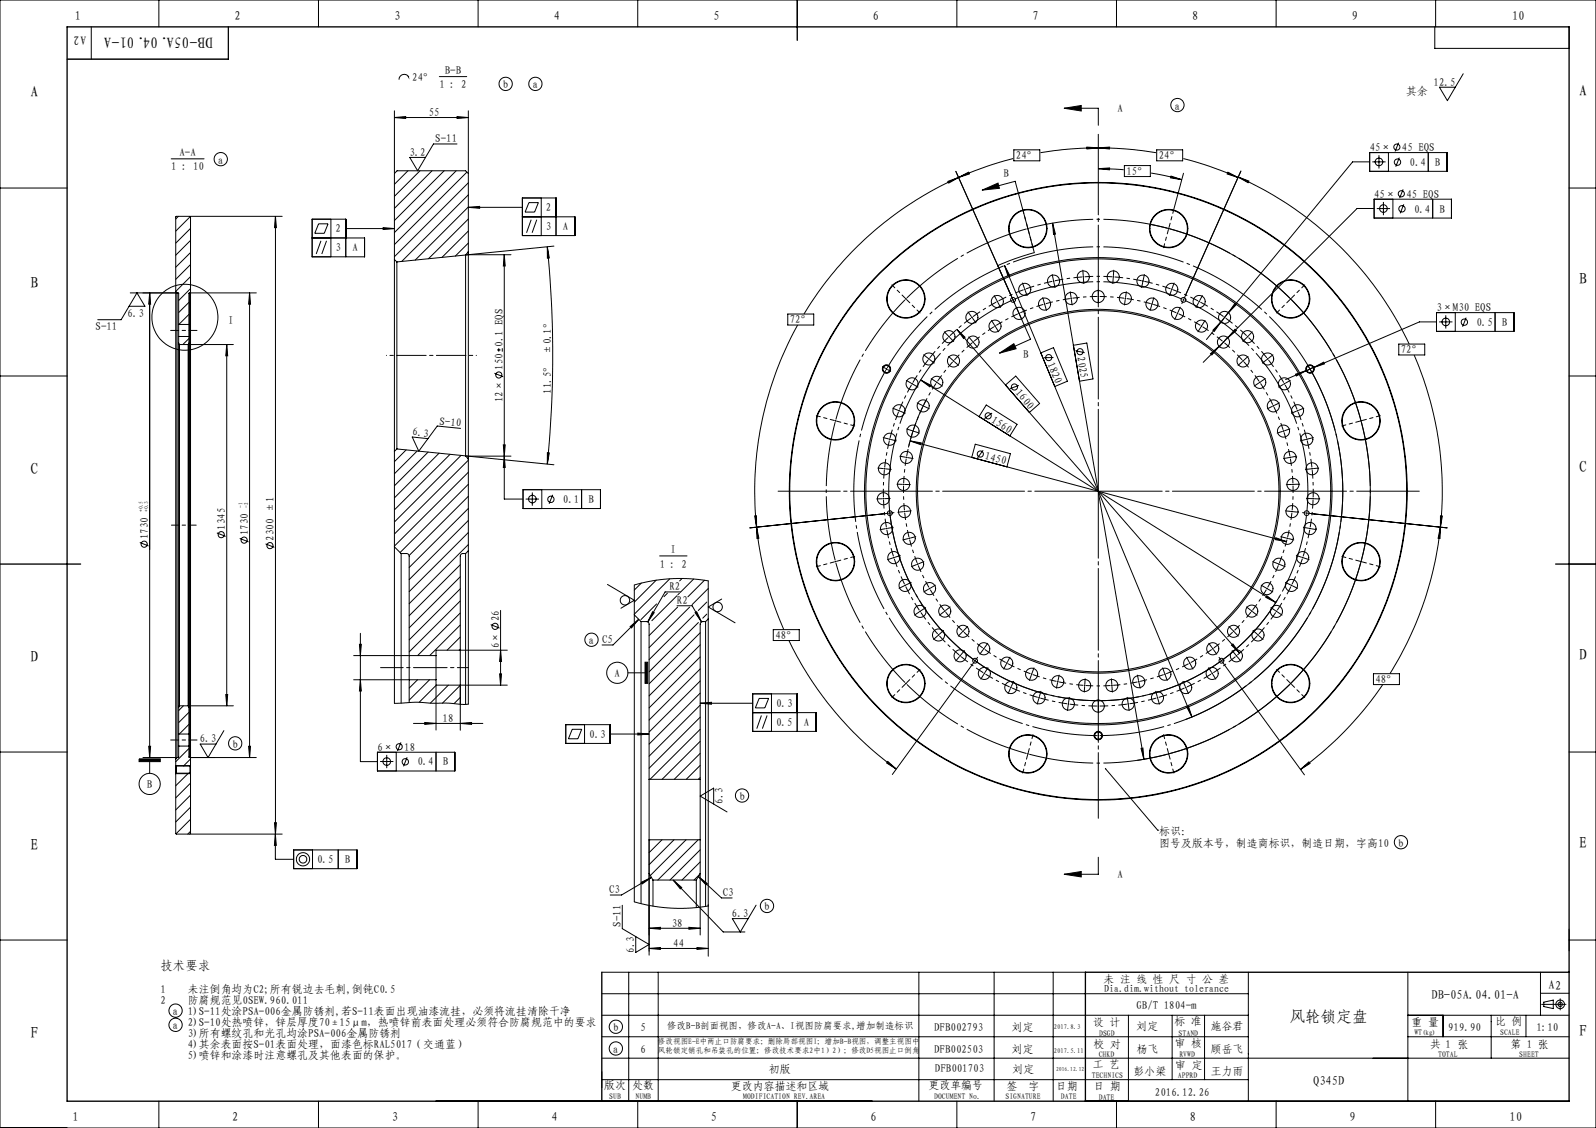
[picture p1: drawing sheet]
<svg xmlns="http://www.w3.org/2000/svg" width="594mm" height="420mm" viewBox="0 0 594 420" stroke-linecap="round" stroke-linejoin="round" font-family="sans-serif">
<defs><g id="words">
<g font-size="5.8">
<text x="79.3" y="13.7" transform="rotate(-180 79.3 13.7)">DB-05A.04.01-A</text>
<text x="587.7" y="35.7">A</text>
<text x="11.4" y="36">A</text>
<text x="11.4" y="107.2">B</text>
<text x="587.7" y="105.7">B</text>
<text x="11.4" y="176.4">C</text>
<text x="587.7" y="175.7">C</text>
<text x="587.7" y="245.7">D</text>
<text x="11.4" y="246.4">D</text>
<text x="11.4" y="316.4">E</text>
<text x="587.7" y="315.7">E</text>
<text x="480" y="380.5">风轮锁定盘</text>
<text x="11.4" y="386.4">F</text>
<text x="587.7" y="385.7">F</text>
</g>
<g font-size="4.7">
<text x="27.9" y="7.4">1</text>
<text x="87.3" y="7.4">2</text>
<text x="146.7" y="7.4">3</text>
<text x="206.1" y="7.4">4</text>
<text x="265.5" y="7.4">5</text>
<text x="324.9" y="7.4">6</text>
<text x="384.3" y="7.4">7</text>
<text x="443.7" y="7.4">8</text>
<text x="503.1" y="7.4">9</text>
<text x="562.7" y="7.4">10</text>
<text x="32.2" y="13.5" transform="rotate(-180 32.2 13.5)">A2</text>
<text x="59.7" y="361">技术要求</text>
<text x="532.7" y="371.9">DB-05A.04.01-A</text>
<text x="576.3" y="368.4">A2</text>
<text x="488.7" y="404">Q345D</text>
<text x="27" y="417.5">1</text>
<text x="86.4" y="417.5">2</text>
<text x="145.8" y="417.5">3</text>
<text x="205.2" y="417.5">4</text>
<text x="264.6" y="417.5">5</text>
<text x="324" y="417.5">6</text>
<text x="383.4" y="417.5">7</text>
<text x="442.8" y="417.5">8</text>
<text x="502.2" y="417.5">9</text>
<text x="561.9" y="417.5">10</text>
</g>
<g font-size="4.1">
<text x="165.6" y="27.4">B-B</text>
<text x="153.5" y="30.1">24°</text>
<text x="163.5" y="32.6">1 : 2</text>
<text x="187.2" y="32.9">b</text>
<text x="198.3" y="32.9">a</text>
<text x="523.3" y="35.3">其余</text>
<text x="533.6" y="31.9">12.5</text>
<text x="415.9" y="41.8">A</text>
<text x="437.2" y="40.8">a</text>
<text x="159.6" y="43.2">55</text>
<text x="162" y="53">S-11</text>
<text x="66.8" y="58">A-A</text>
<text x="152.4" y="58">3.2</text>
<text x="378.1" y="59.3">24°</text>
<text x="431.3" y="59.3">24°</text>
<text x="509.8" y="56.2">45×</text>
<text x="521.8" y="56.2">45 EQS</text>
<text x="63.7" y="63.2">1 : 10</text>
<text x="81.2" y="60.9">a</text>
<text x="373.5" y="66">B</text>
<text x="419.3" y="65.1">15°</text>
<text x="524.6" y="61.7">0.4</text>
<text x="534.1" y="61.7">B</text>
<text x="511.4" y="73.6">45×</text>
<text x="523.4" y="73.6">45 EQS</text>
<text x="203.2" y="78.7">2</text>
<text x="526.3" y="79.1">0.4</text>
<text x="535.7" y="79.1">B</text>
<text x="124.9" y="86.6">2</text>
<text x="203.2" y="85.7">3</text>
<text x="209.4" y="85.7">A</text>
<text x="124.9" y="93.6">3</text>
<text x="131.2" y="93.6">A</text>
<text x="47.4" y="117.9">6.3</text>
<text x="534.7" y="115.8">3×M30 EQS</text>
<text x="35.6" y="122.9">S-11</text>
<text x="84.9" y="120.5">I</text>
<text x="294" y="120.4">72°</text>
<text x="549.5" y="121.3">0.5</text>
<text x="558.9" y="121.3">B</text>
<text x="187.1" y="129.2" transform="rotate(-90 187.1 129.2)">0.1 EQS</text>
<text x="521.4" y="131.6">72°</text>
<text x="187.1" y="137.7" transform="rotate(-90 187.1 137.7)">150</text>
<text x="380.8" y="133.4">B</text>
<text x="389.7" y="135.4" transform="rotate(67 389.7 135.4)">1820</text>
<text x="400.9" y="133" transform="rotate(80 400.9 133)">2025</text>
<text x="187.1" y="149.7" transform="rotate(-90 187.1 149.7)">12×</text>
<text x="205.2" y="146.6" transform="rotate(-90 205.2 146.6)">11.5° ±0.1°</text>
<text x="377.7" y="146.5" transform="rotate(49 377.7 146.5)">1600</text>
<text x="163.4" y="158.1" transform="rotate(6 163.4 158.1)">S-10</text>
<text x="368.6" y="157.1" transform="rotate(32 368.6 157.1)">1560</text>
<text x="153.3" y="162.1" transform="rotate(6 153.3 162.1)">6.3</text>
<text x="366.3" y="170.9" transform="rotate(15 366.3 170.9)">1450</text>
<text x="209.5" y="187.3">0.1</text>
<text x="219" y="187.3">B</text>
<text x="83.8" y="197.2" transform="rotate(-90 83.8 197.2)">1345</text>
<text x="55.1" y="200.7" transform="rotate(-90 55.1 200.7)">1730</text>
<text x="92.3" y="199.2" transform="rotate(-90 92.3 199.2)">1730</text>
<text x="102" y="201.3" transform="rotate(-90 102 201.3)">2300 ±1</text>
<text x="249.6" y="205.8">I</text>
<text x="245.5" y="211.5">1 : 2</text>
<text x="249.2" y="219.8">R2</text>
<text x="252" y="225">R2</text>
<text x="185.7" y="231.3" transform="rotate(-90 185.7 231.3)">26</text>
<text x="219.1" y="239.9">a</text>
<text x="224.1" y="239.6">C5</text>
<text x="288.6" y="237.9">48°</text>
<text x="185.7" y="241.3" transform="rotate(-90 185.7 241.3)">6×</text>
<text x="228.7" y="252">A</text>
<text x="511.9" y="254.3">48°</text>
<text x="288.9" y="263.3">0.3</text>
<text x="164.7" y="268.8">18</text>
<text x="219.3" y="274.8">0.3</text>
<text x="288.9" y="270.3">0.5</text>
<text x="299.2" y="270.3">A</text>
<text x="74.4" y="276.5">6.3</text>
<text x="86.5" y="278.4">b</text>
<text x="140.5" y="279.5">6×</text>
<text x="150.5" y="279.5">18</text>
<text x="155.3" y="285">0.4</text>
<text x="164.8" y="285">B</text>
<text x="54.7" y="293.3">B</text>
<text x="269.1" y="299.3" transform="rotate(-90 269.1 299.3)">6.3</text>
<text x="275.2" y="297.9">b</text>
<text x="431.4" y="311">标识：</text>
<text x="431.4" y="315.5">图号及版本号，制造商标识，制造日期，字高10</text>
<text x="520.4" y="315.2">b</text>
<text x="118" y="321.4">0.5</text>
<text x="128.4" y="321.4">B</text>
<text x="415.9" y="327">A</text>
<text x="226.7" y="332.6">C3</text>
<text x="269" y="333.7">C3</text>
<text x="272.4" y="341.4">6.3</text>
<text x="284.5" y="339">b</text>
<text x="231" y="345.1" transform="rotate(-90 231 345.1)">S-11</text>
<text x="250" y="345">38</text>
<text x="250.6" y="352.6">44</text>
<text x="236" y="354.8" transform="rotate(-90 236 354.8)">6.3</text>
<text x="59.7" y="369.8">1</text>
<text x="69.9" y="369.8">未注倒角均为C2;所有锐边去毛刺,倒钝C0.5</text>
<text x="410.8" y="366.2">未 注 线 性 尺 寸 公 差</text>
<text x="59.7" y="373.9">2</text>
<text x="64.3" y="378">a</text>
<text x="69.9" y="373.9">防腐规范见0SEW.960.011</text>
<text x="69.9" y="378">1)S-11处涂PSA-006金属防锈剂,若S-11表面出现油漆流挂，必须将流挂清除干净</text>
<text x="423" y="375.5">GB/T 1804-m</text>
<text x="64.3" y="383.2">a</text>
<text x="69.9" y="382.1">2)S-10处热喷锌，锌层厚度70</text>
<text x="126.4" y="382.1">15μm，热喷锌前表面处理必须符合防腐规范中的要求</text>
<text x="228.2" y="384">b</text>
<text x="238.4" y="384">5</text>
<text x="347.7" y="384">DFB002793</text>
<text x="376.6" y="384">刘定</text>
<text x="406.8" y="382.1">设 计</text>
<text x="423" y="383.7">刘定</text>
<text x="437.1" y="381.6">标 准</text>
<text x="450.6" y="383.7">施谷君</text>
<text x="525.4" y="381.9">重 量</text>
<text x="539" y="383.8">919.90</text>
<text x="556.5" y="381.7">比 例</text>
<text x="571.8" y="383.8">1:10</text>
<text x="69.9" y="386.1">3)所有螺纹孔和光孔均涂PSA-006金属防锈剂</text>
<text x="437.2" y="389.9">审 核</text>
<text x="69.9" y="390.2">4)其余表面按S-01表面处理，面漆色标RAL5017（交通蓝）</text>
<text x="69.9" y="394.3">5)喷锌和涂漆时注意螺孔及其他表面的保护。</text>
<text x="228.2" y="392.1">a</text>
<text x="238.4" y="392.1">6</text>
<text x="347.7" y="392">DFB002503</text>
<text x="376.6" y="392">刘定</text>
<text x="406.9" y="390.1">校 对</text>
<text x="423" y="392">杨飞</text>
<text x="450.6" y="392">顾岳飞</text>
<text x="532.2" y="390.1">共 1 张</text>
<text x="562.2" y="390.2">第 1 张</text>
<text x="286.2" y="399.7">初版</text>
<text x="348" y="399.2">DFB001703</text>
<text x="376.9" y="399.7">刘定</text>
<text x="406.7" y="397.7">工 艺</text>
<text x="421.9" y="400.3">彭小梁</text>
<text x="437.4" y="398">审 定</text>
<text x="450.6" y="400.3">王力雨</text>
<text x="224.9" y="405.6">版次</text>
<text x="235.3" y="405.6">处数</text>
<text x="272.1" y="405.9">更改内容描述和区域</text>
<text x="345.6" y="405.6">更改单编号</text>
<text x="374.6" y="405.8">签</text>
<text x="382.8" y="405.8">字</text>
<text x="393" y="405.8">日期</text>
<text x="407.1" y="405.7">日 期</text>
<text x="429.8" y="408.2">2016.12.26</text>
</g>
<text font-size="3.7" x="410.9" y="369.5">Dia.dim.without tolerance</text>
<g font-size="3.5">
<text x="122.9" y="382.1">±</text>
<text x="248.3" y="383">修改B-B剖面视图，修改A-A、I视图防腐要求,增加制造标识</text>
</g>
<g font-size="2.9">
<text x="409.1" y="385.7">DSGD</text>
<text x="438.7" y="385.8">STAND</text>
<text x="526.4" y="385.5">WT</text>
<text x="558.3" y="385.5">SCALE</text>
<text x="408.9" y="393.6">CHKD</text>
<text x="438.9" y="393.5">RVWD</text>
<text x="535.2" y="393.6">TOTAL</text>
<text x="565.5" y="393.4">SHEET</text>
<text x="406.4" y="401.4">TECHNICS</text>
<text x="438.4" y="401.5">APPRD</text>
<text x="226.8" y="409.1">SUB</text>
<text x="236.5" y="409.1">NUMB</text>
<text x="276.6" y="409.2">MODIFICATION REV.AREA</text>
<text x="347.7" y="409.2">DOCUMENT No.</text>
<text x="374.2" y="409.3">SIGNATURE</text>
<text x="394.9" y="409.2">DATE</text>
<text x="409" y="409.7">DATE</text>
</g>
<g font-size="2.8">
<text x="244.9" y="388.7">修改视图E-E中两止口防腐要求；删除局部视图I；增加B-B视图，调整主视图中</text>
<text x="244.9" y="392.1">风轮锁定销孔和吊装孔的位置；修改技术要求2中1）2）；修改D5视图止口倒角</text>
</g>
<text font-size="2.6" x="529.3" y="385.5">(kg)</text>
<g font-size="2.5">
<text x="392.2" y="383">2017.8.3</text>
<text x="392.2" y="392">2017.5.11</text>
</g>
<text font-size="2.1" x="393" y="398.9">2016.12.12</text>
<g font-size="2">
<text x="53.1" y="190.5" transform="rotate(-90 53.1 190.5)">+0.5</text>
<text x="55.1" y="190.5" transform="rotate(-90 55.1 190.5)">+0.3</text>
<text x="90.3" y="189" transform="rotate(-90 90.3 189)">-1</text>
<text x="92.3" y="189" transform="rotate(-90 92.3 189)">-2</text>
</g>
</g></defs>
<g fill="none" stroke="#000" stroke-width=".37">
<path d="M0 0h594v420h-594zM34 10v12M59.1 0v10M85 10v12h-60M118.5 0v10M177.9 0v10M237.3 0v10M296.7 0v10M356.1 0v10M415.5 0v10M474.9 0v10M534 10v8h50v-8"/>
<path d="M534.3 0v10M152.2 28.7a1.95 1.95 0 0 0-2.2-.9 1.95 1.95 0 0 0-1.5 1.9M163.5 28.5h10.2M544.6 27.5l-5.9 10-3-5h6M63.7 59.1h12.3M146.8 43.8l4.2-.4v.7zM146.8 41.3v23.1M146.8 43.8h27.5M170.1 53.6h-8.8l-5.9 10-2.9-5h5.9M170.1 43.4l4.2 .4-4.2 .3zM174.3 41.3v23.1M377.1 59l-9.6 2.9-10.8 4.2"/>
<path d="M377.3 55.8h9.7v4.1h-9.7zM396.1 40.3l6.3-1v2zM396.1 40.3h12.7v6.4M404.5 54.8l4.3 .3-4.2 .4zM408.8 55.1l-10 .3-11.6 1.5M408.8 55.1l4.2-.3-.1 .7zM408.8 55.1l9.9 .3 11.5 1.5M430.5 55.8h9.7v4.1h-9.7zM440.4 59l9.6 2.9 10.8 4.2M509.8 56.8h28.8v7h-28.8zM513.2 57.8v4.9M516.7 56.8v7"/>
<path d="M520.5 53.1l-1.3 3.3M520.8 58.7l-1.3 3.4M531.6 56.8v7M0 70h25M151.8 63.6l-5 5M156.3 63.6l-9.5 9.5M160.8 63.6l-14 14M165.3 63.6l-18.5 18.5M169.8 63.6l-23 23M173.8 64.1l-27 27M174.3 77.2l4.2-.3v.7zM174.3 77.2h20.1"/>
<path d="M174.3 68.1l-27.5 27.5M174.3 72.5l-24.8 24.8M174.3 77.1l-19.8 19.8M196.8 75.4h3.6l-1.4 3.6h-3.6zM201.4 73.7v14M352.8 67.5l3.9-1.4-3.6 2.1zM355.7 63.8l27.8 62.5-11.5 5.2M356.7 66.1l3.8-2 .3 .7zM356.7 66.1a128.1 128.1 0 0 0-57.5 50.8M365.5 70.8l5.9-2.6 .6 1.9zM365.5 70.8l12.3-3.3 7.2 26.6-7 2.1-6.7 2.7M408.8 62.8l4.2-.3-.1 .7z"/>
<path d="M408.8 62.8l9.4 .4M418.5 61.6h9.6v4.1h-9.6zM428.4 64.4l11.4 2.5M435.9 65.6l3.9 1.3-4.1-.7zM440.5 64.5l-3.6 13.3M457 64.1l3.8 2-4.1-1.3zM460.8 65.9l4 1.5-.3 .6zM460.8 65.9a128.2 128.2 0 0 1 63.7 62.2M461.9 63.7l-20.7 46.3 20.6-46.2M509.8 60.3h-6.4l-46.2 56.1M510.8 60.3h4.9M511.4 74.2h28.8v7h-28.8z"/>
<path d="M511.4 77.6h-6.3l-48.1 48.2M512.4 77.7h4.9M514.9 75.2v4.9M518.4 74.2v7M522.2 70.5l-1.3 3.3M522.5 76.1l-1.4 3.3M533.2 74.2v7M584 70h10M66.4 80.6l-1 .9M70.8 80.7l-5.4 5.4M70.9 85l-5.5 5.5M70.9 89.5l-5.5 5.5"/>
<path d="M70.9 94l-5.5 5.5M70.9 98.5l-5.5 5.5M70.9 80.6h34.1M102.5 80.6v230M102.5 80.6l.4 4.2h-.7zM116.2 88.6h19.5v7h-19.5v-14h12.5v14M118.6 83.3h3.5l-1.4 3.6h-3.5zM119.5 89.7l-1.8 4.9M121.5 89.7l-1.7 4.9M123.2 81.6v14M128.7 85.1h18.1M142.6 84.8l4.2 .3-4.2 .4z"/>
<path d="M146.8 96.6v71.5M146.8 96.6l.9 .9M147.7 97.5v69.7M174.3 81.5l-14.8 14.8M174.3 86l-9.8 9.8M174.3 90.5l-4.8 4.8M174.3 93.7v77.3l-1-1.3v-74.7zM174.3 94.8v-30.2l-1-1h-25.5l-1 1v32M174.5 94.8h15.7M187.7 94.8l.3 4.2h-.7zM187.7 94.8v91h7M194.4 80.7h19.6v7h-19.6v-14h12.5v14"/>
<path d="M197.7 81.8l-1.7 4.9M199.8 81.8l-1.8 4.9M203.7 91.9l.7 4.1-.7 .1zM203.7 91.9a408.1 408.1 0 0 1 0 80.9M206.2 91.6l-58.5 5.9M373.9 98.9l69.7 168.1M373.9 98.9l1.9 3.7-.6 .3zM382.5 84.9l.1 .5M382.8 85l-.5 .2M391.8 83.1l33.9 199.6M391.8 83.1l1 4.1-.7 .1zM428 83.5a101.3 101.3 0 0 1 82 101.8 101.3 101.3 0 0 1-86.7 97.8"/>
<path d="M48 114h5.9l-2.9-4.9-5.9 9.9h-8.7M48.5 109.1h17.2M55.7 109.1l.4 4.2h-.7zM55.7 109.1v173M65.4 108.6v174M65.4 108.6v-27.8l.2-.2h5.1l.2 .2v28M65.4 108.6l.5 .5M65.9 109.1l.6 .1v11.6M65.9 109.1v173M70.3 112.6l-3.8 3.8M70.3 117.1l-3.7 3.7M70.7 109.1v173"/>
<path d="M70.7 109.1l-.4 .1v11.6M70.9 103l-5.5 5.5M70.9 107.5l-4.4 4.4M70.9 108.8v173.4M70.9 109.1h24.5M70.9 108.8l-.2 .3M92.9 109.1l.3 4.2h-.7zM92.9 109.1v173M293.2 116.9h9.7v4.1h-9.7zM376.9 111.4l.1 .2M377 111.6l-.2 .1M377 111.6l.1 .3"/>
<path d="M377.3 111.6h-.3M418.6 111.1h.5M418.9 110.9l-.1 .5M425.1 104.6l.5 .1M425.4 104.4l-.1 .5M454.3 119.9l-2.4 3.5-.5-.4zM454.3 119.9l-5.3 6.5M457.2 116.4l-2.9 3.5M459.6 113l.5 .4-2.9 3zM534.6 116.4h28.9v7h-28.9zM534.6 119.9h-6.3l-39.3 16.9M535.6 119.9h5"/>
<path d="M538.1 117.4v4.9M541.6 116.4v7M545.7 118.3l-1.4 3.4M556.4 116.4v7M0 140h25M66.5 120.8v4.5M66.5 127.8v135.5M66.5 120.8h3.8M66.5 125.3v2.5M66.5 127.8l.3 .5M66.5 125.3h3.8M66.6 125.3l-.1 .1"/>
<path d="M66.8 128.3v134.5M66.8 128.3h3.2M70 128.3v134.5M70.2 128.3h16.7M70.3 126.1l-2.2 2.2M70.3 127.8v135.5M70.3 120.8v4.5M70.3 125.3v2.5M70.3 127.8l-.3 .5M84.4 128.3l.3 4.2h-.7zM84.4 128.3v134.5M184 139l3.3 1.3"/>
<path d="M185 130.3h1.3M185.6 129.7v1.2M186.9 129.7v1.2M296.9 121a128.1 128.1 0 0 0-15.3 75.3M328.5 137.8a1.5 1.5 0 0 1 1.3-1.9 1.5 1.5 0 0 1 1.6 1.7 1.5 1.5 0 0 1-1.8 1.3M329.7 137.3l.3 .1M330 137.4l-.2 .2M330 137.4l.2 .1M330.1 137.2l-.1 .2M356.1 122.6l105.3 120.6M356.1 122.6l3.1 3-.6 .4zM372 131.5l5.3-3.5 .9 1.8z"/>
<path d="M387.4 131.4l4.7-1.9 5.2 12.4-4.7 2zM392.1 133.1l-3.6 .1M399.5 128.6l5-.9 2.3 13.4-5 .8zM400.3 130.6l3.4 .7M450.5 131.7l3.2-2.7-2.7 3.2zM453.7 129l-5.9 5.9M457 125.8l-3.3 3.2M459.7 122.6l.5 .5-3.2 2.7zM482.2 139.3l4-1.3-3.7 2zM486.1 137.8a1.51 1.51 0 0 1 1.3-1.9 1.51 1.51 0 0 1 1.7 1.6 1.51 1.51 0 0 1-1.9 1.4M486.2 138l-7.7 3.3M486.8 136a91 91 0 0 1-45.5 131.9"/>
<path d="M489 136.8l3.7-2 .2 .7zM489 136.8l-2.8 1.2M520.6 128.1h9.7v4.1h-9.7zM526.3 132.2a127.6 127.6 0 0 1 9.8 64.1M584 140h10M171.4 159.5l-8.7-.9-6.8 9.4-2.5-5.3 5.9 .6M342.7 141.5l3.7 1.9-.4 .6zM342.7 141.5l132.1 82.8M344.6 149.1l-4 9.1-2.5 8.4M364.4 155.1l2.7-4.3 11.4 7.2-2.7 4.3M369.2 153.8l-2.8 2.1M374.2 143.4l3.8-3.4 8.9 10.2-3.8 3.4z"/>
<path d="M379.2 143.5l-3.3 1.2M146.8 168.1v35.5M147.7 167.2l25.6 2.5M147.7 167.2l-.9 .9M151.2 167.5l-4.4 4.4M155.3 167.9l-8.5 8.5M159.3 168.3l-12.5 12.6M163.4 168.8l-16.6 16.6M167.5 169.2l-20.7 20.6M171.6 169.6l-24.8 24.8M173.3 169.7l1 .1v35.3M173.5 169.8l32.7 3.3"/>
<path d="M174.3 171.4l-27.5 27.4M174.3 175.8l-27.5 27.5M174.5 169.8h15.7M187.3 165.6h.7l-.3 4.2zM187.7 169.8l.3 4.2h-.7zM203.7 168.6h.7l-.7 4.2zM338.7 164.2l140.1 37.5M338.7 164.2l4.2 .7-.2 .7zM363 165.4l13.1 3.5-1.3 4.9-13.1-3.5zM365.9 167.7l-2.1 2.8M80.7 198.4l3.3 1.3M174.3 180.3l-25.4 25.4"/>
<path d="M174.3 184.8l-22 22.1M174.3 189.3l-22 22M174.3 193.8l-22 22M174.3 198.3l-22 22M194.7 182.3h28.8v7.1h-28.8zM195.7 185.8h4.9M198.1 183.4v4.9M201.6 182.3v7.1M205.7 184.2l-1.3 3.4M216.5 182.3v7.1M280.9 192.1h.7v4.2zM281.6 196.3l.8 4.1-.7 .1z"/>
<path d="M281.6 196.3a129.5 129.5 0 0 0 10.1 38.1M329.4 191.3l-50.3 5.3M331 189.7a78 78 0 0 0 60.7 69.3 78 78 0 0 0 84.4-36.8M408.5 182.9h.5M408.8 182.7v.4M488.1 191.3l50.5 5.3M536.1 196.3l-.2 4.2-.7-.1zM536.1 196.3a128.4 128.4 0 0 1-18.8 54.5M536.1 192.1h.7l-.7 4.2zM52 202l3.3 1.3M89.2 200.5l3.3 1.3M98.8 202.5l3.3 1.3"/>
<path d="M146.8 203.6v58.3l8.9-.4 4.9 .3h6.6l5.2 .5 1.9-.1v-57.1M146.8 203.6l2.5 2.5M149.3 206.1h2a.96 .96 0 0 1 1 1v37M149.3 206.1v55.7M171.3 210.3l-19 19M171.3 214.8l-19 19M171.3 219.2l-19 19M173.3 206.1h-1a.96 .96 0 0 0-1 1v35M173.3 206.1v56.2M174.3 202.8l-22 22M174.3 205.1l-1 1M226.1 217.6l10 5.9-5 3"/>
<path d="M238.7 217.1l-2.6 2.6M244.2 216l-8.1 8.2M245.5 207h10.2M249.3 215.5l-13.2 13.2M253.9 215.4l-1 .9M258.2 215.6l-5 4.9M262.2 216.1l-6.2 6.1M263.6 219.1l-6 6M474.8 200.2l4 1.5-4.2-.8zM584 210h10M133.8 239.9h.7l-.4 4.2zM134.1 235.8v47.8h6.4"/>
<path d="M171.3 223.7l-19 19M171.3 228.2l-15.9 15.9M171.3 232.7l-11.4 11.4M171.3 237.2l-4.9 4.9M182.6 232.6l3.3 1.3M186.3 227.3v27.8M234.5 233.3l3.2-2.7-2.7 3.2zM236.1 228.9v-11.1l5.1-1.2 4.7-.8 4.7-.4 5.8 .1 7.2 .8v14.2M236.1 228.9v106.9l7 1.6 6.9 .8 7-.1 6.6-.8v-106.8M236.1 228.9l2.5 2.5M237.7 230.6l-9.6 9.6h-4M238.6 231.4h2a.96 .96 0 0 1 1 1v57.8"/>
<path d="M238.6 231.4v105.1M242.9 227.8l.6 .3-2.4 3.5zM244.4 224.9l-5.9 5.8M248.4 220.9l-1.3 1.3M252 225.5h5.6l3.5 6.1M252 221.8l-9.4 9.3M252.2 226l-10.6 10.7M252.9 220.9l-.6 .6M253.2 220.4h-5.7l-6.4 11.2M256.7 226l-15.1 15.1M258.3 228.9l-16.7 16.7M258.7 228.1l.6-.3 1.8 3.8z"/>
<path d="M259.9 231.8l-18.3 18.3M260.6 235.6l-19 19M262.6 231.4v106.1M262.6 231.4h-1a.96 .96 0 0 0-1 1v57.8M263.1 224.2l-3.2 3.1M263.1 228.7l-1.6 1.5M263.6 230.5l-1 .9M268.6 223l-5 3 10 5.9M287.8 234.4h9.7v4.1h-9.7zM293.6 238.5a128 128 0 0 0 40 47.9M471.5 221.8l3.3 2.5-3.7-1.9zM84 258.6h.7l-.3 4.2z"/>
<path d="M131.6 244.1h20.5M131.6 253.1h20.5M134.1 253.1l.4 4.2h-.7zM152.3 244.1v9M152.3 244.1h10M152.3 253.1h10M152.3 253.1v8.5M155.4 253.1l-3.1 3.1M159.9 253.1l-7.6 7.6M162.3 255.3v16.5M162.3 244.1v9M162.3 253.1v2h9"/>
<path d="M162.4 255.1l-6.4 6.4M166.9 255.1l-6.7 6.7M171.3 241.7l-.4 .4M171.3 255.2l-6.6 6.6M171.3 259.7l-2.3 2.3M171.3 242.1v13M171.3 242.1h-9v2M171.3 255.1v16.8M171.5 242.1h17.3M171.5 255.1h17.3M185.9 250.9h.8l-.4 4.2zM186.3 242.1l.4 4.2h-.8z"/>
<path d="M233.7 250.5h6.4M240.1 246.6h1v7.8h-1zM260.6 240.1l-19 19M260.6 244.6l-19 19M260.6 249.1l-19 19M260.6 253.6l-19 19M260.6 258.1l-19 19M287.1 258.4v13.9M361.9 247.4l-29.8 41M455.6 247.4l29.9 41.1M458.3 240.2l.6-.4 2.5 3.4zM511.2 250.8h9.6v4.1h-9.6z"/>
<path d="M514.6 254.9a127.6 127.6 0 0 1-30.6 31.6M55.4 277.9h.7l-.4 4.2zM66.5 277.8v4.1l-.6 .2M66.5 273.3v4.5M66.5 273.3h3.8M66.5 263.3v10M66.5 277.8h3.8M66.7 277.8l-.2 .2M66.8 262.8h3.2M66.8 262.8l-.3 .5M68.3 262.8l-1.8 1.8M70 262.8l.3 .5"/>
<path d="M70.2 262.8h16.7M70.3 278.7l-4.9 4.9M70.3 265.2l-3.8 3.8M70.3 269.7l-3.6 3.6M70.3 277.8v4.1l.4 .2M70.3 273.3v4.5M70.3 263.3v10M83.3 272l-5.9 10.1-2.9-5h5.9M92.5 277.9h.7l-.3 4.2zM149.2 276.4l-1.3 3.3M153.9 269.4h25.8M158.1 269l4.2 .4-4.2 .3z"/>
<path d="M171.3 269.4l4.2-.4v.7zM210.6 269.8h16.5v7h-16.5zM213 271.6h3.5l-1.4 3.5h-3.5zM217.6 269.8v7M227.1 273.3h14.5M237.4 273l4.2 .3-4.2 .4zM260.6 261.8l4.2-.3v.7zM260.6 261.8h19.5M260.6 262.6l-19 19M260.6 267l-19 19M260.6 271.6l-18.7 18.6M260.6 276l-14.2 14.2"/>
<path d="M280.1 265.3h23.6v7h-23.6v-13.9h16.6v13.9M282.5 260.1h3.6l-1.4 3.5h-3.6zM283.4 266.4l-1.7 4.9M285.5 266.4l-1.8 4.9M407.3 274.3a1.51 1.51 0 0 1 1.3-1.9 1.51 1.51 0 0 1 1.6 1.6 1.51 1.51 0 0 1-1.8 1.4M424.7 278.6l.7-.1 .3 4.2zM441.7 263.2l.6-.3 1.3 4.1zM0 280h25M51.8 282.6h7.9v1h-7.9zM53.2 282.1h12.5M55.7 283.6v4.4M65.4 285v3.1"/>
<path d="M65.4 288.1v22.3l.2 .2h5.1l.2-.2v-22.3M65.4 282.6v2.4M65.4 285l.2 .2M65.4 288.1h5.5M65.6 287.9l-.2 .2M65.6 285.2v2.7M65.6 287.9h5.1M65.6 285.2h5.1M65.9 282.1l-.5 .5M70.1 287.9l-4.7 4.7M70.7 285.2v2.7M70.7 282.1l.2 .1"/>
<path d="M70.7 287.9l.2 .2M70.9 285.1h-5.5v3M70.9 282.6l-2.6 2.6M70.9 291.6l-5.5 5.5M70.9 296.1l-5.5 5.5M70.9 285v3.1M70.9 285l-.2 .2M70.9 282.2v2.8M95.4 282.1h-24.5M140.5 280.1h28.8v7h-28.8zM141.5 283.5h4.9M143.9 281.1v4.9"/>
<path d="M147.5 280.1v7M151.5 282l-1.3 3.3M162.3 280.1v7M241.6 290.2v22.5M241.6 290.2h19M260.6 290.2v22.5M260.6 280.5l-9.7 9.7M260.6 285l-5.2 5.2M260.6 289.5l-.7 .7M265.6 299.3v-5.8l-5 2.9 10 5.9M330.4 283.5l3.2 2.9-3.6-2.3zM411.4 286.2l19.5 22.9"/>
<path d="M484 286.5l3.2-2.8 .4 .6zM584 280h10M70.9 300.5l-5.5 5.6M70.9 305.1l-5.4 5.4M70.9 309.5l-1 1.1M70.9 310.6h34.1M102.2 306.3h.7l-.4 4.3zM102.5 310.6l.3 4.2h-.7zM102.5 310.6v9.4h6.8M109.3 316.5h23.6v6.9h-23.6zM116.3 316.5v6.9M125.9 316.5v6.9"/>
<path d="M241.6 312.7v43M241.6 312.7h19M241.9 312.7l-.3 .3M246.4 312.7l-4.8 4.8M250.9 312.7l-9.3 9.3M255.3 312.7l-13.3 13.3M259.9 312.7l-15.1 15M260.6 312.7v12.5M260.6 316.4l-11.3 11.3M408.8 319.2v6.3h-12.7M430.9 309.1h.1M231.6 337.1v8.7l10 5.9-5 2.9v-5.9"/>
<path d="M238.7 328.5l3.8-1.8-3.5 2.4zM242.5 326.7l-11.2 6.6h-4.2M243 327.7v9.7M243 327.7l-1.4-2.5v11.9M243 327.7h16.2M250.5 327.7l3.2 2.8-.5 .5zM250.5 327.7l18.7 19.3h8M259.2 327.7v10.2M259.9 326.4l3.3 2.6-.5 .5zM259.9 326.4l8.6 7.9h4M260.3 325.7l-2 2M260.6 325.2v12.6"/>
<path d="M260.6 325.2l-1.4 2.5M260.6 338v10.1M260.6 320.9l-6.8 6.8M263.6 336.8v19.2M281.4 337l-5.9 10-2.9-5h5.8M396.1 325.5l6.3-1v2zM0 350h25M241.6 353.1l4.2-.3v.7zM241.6 353.1h22M241.6 345.6l4.2-.3v.7zM241.6 345.6h19M256.4 345.3l4.2 .3-4.2 .4z"/>
<path d="M259.4 352.8l4.2 .3-4.2 .4zM584 350h10M584 346v8M224 378h240.6M224 370h240.6M224 362h180M234 362v48M245 362v48M342 362v48M370 362v48M392 362v48M420 378v32"/>
<path d="M436.2 378v24M448.3 378v24M464.6 362v47.9M524 362v48M524 378h60M537.1 378v8M555 378v16M567.9 378v8M573.3 362v16M573.3 369.8h10.7M573.8 374h9M574.6 373.2l3.5-.8v3.1l-3.5-.7z"/>
<path d="M580.7 371.9v4.1M224 394h360M224 386h240.6M224 399v6M524 386h60M59.1 410v10M118.5 410v10M177.9 410v10M224 402h240.6M237.3 410v10M296.7 410v10M356.1 410v10"/>
<path d="M404 410h180M415.5 410v10M474.9 410v10M534.3 410v10"/>
<circle cx="188.2" cy="31.2" r="2.47"/>
<circle cx="199.3" cy="31.2" r="2.47"/>
<circle cx="438.2" cy="39.1" r="2.48"/>
<circle cx="82.2" cy="59.3" r="2.47"/>
<circle cx="519.9" cy="54.8" r="1.13"/>
<circle cx="513.2" cy="60.3" r="1.41"/>
<circle cx="514.9" cy="77.7" r="1.42"/>
<circle cx="520.1" cy="60.4" r="1.18"/>
<circle cx="521.5" cy="72.1" r="1.14"/>
<circle cx="521.8" cy="77.8" r="1.19"/>
<circle cx="382.5" cy="85.1" r="7"/>
<circle cx="382.5" cy="85.1" r="7.1"/>
<circle cx="434.9" cy="85.1" r="7"/>
<circle cx="435" cy="85.1" r="7.1"/>
<circle cx="68.8" cy="118.1" r="12.3"/>
<circle cx="337.2" cy="111.3" r="7"/>
<circle cx="337.2" cy="111.3" r="7.1"/>
<circle cx="361.7" cy="118.2" r="2.26"/>
<circle cx="371.2" cy="112.3" r="2.26"/>
<circle cx="377" cy="111.7" r=".9"/>
<circle cx="379.2" cy="116.7" r="2.26"/>
<circle cx="381.4" cy="107.7" r="2.24"/>
<circle cx="388.8" cy="113.2" r="2.26"/>
<circle cx="392.1" cy="104.6" r="2.26"/>
<circle cx="398.7" cy="111.1" r="2.24"/>
<circle cx="403.2" cy="103.1" r="2.26"/>
<circle cx="408.7" cy="110.4" r="2.24"/>
<circle cx="414.3" cy="103.1" r="2.26"/>
<circle cx="418.8" cy="111.1" r="2.24"/>
<circle cx="425.4" cy="104.6" r="2.26"/>
<circle cx="428.7" cy="113.2" r="2.26"/>
<circle cx="436.1" cy="107.7" r="2.24"/>
<circle cx="438.2" cy="116.7" r="2.26"/>
<circle cx="440.5" cy="111.7" r=".9"/>
<circle cx="446.3" cy="112.3" r="2.26"/>
<circle cx="455.8" cy="118.2" r="2.26"/>
<circle cx="480.4" cy="111.3" r="7"/>
<circle cx="480.4" cy="111.3" r="7.1"/>
<circle cx="538.1" cy="119.9" r="1.4"/>
<circle cx="545" cy="120" r="1.19"/>
<circle cx="185.7" cy="139.6" r="1.15"/>
<circle cx="329.9" cy="137.4" r="1.32"/>
<circle cx="329.9" cy="137.4" r="1.53"/>
<circle cx="345.7" cy="133.6" r="2.26"/>
<circle cx="353.2" cy="125.4" r="2.26"/>
<circle cx="354.9" cy="134.4" r="2.24"/>
<circle cx="362.1" cy="127.4" r="2.26"/>
<circle cx="370.3" cy="121.4" r="2.24"/>
<circle cx="390.3" cy="133.2" r="1.15"/>
<circle cx="402" cy="130.9" r="1.13"/>
<circle cx="447.2" cy="121.4" r="2.24"/>
<circle cx="455.3" cy="127.4" r="2.26"/>
<circle cx="462.6" cy="134.4" r="2.24"/>
<circle cx="464.3" cy="125.4" r="2.26"/>
<circle cx="471.8" cy="133.6" r="2.26"/>
<circle cx="487.6" cy="137.4" r="1.33"/>
<circle cx="487.6" cy="137.4" r="1.53"/>
<circle cx="311" cy="156.7" r="7.1"/>
<circle cx="311" cy="156.7" r="7"/>
<circle cx="334.6" cy="152.9" r="2.26"/>
<circle cx="339.5" cy="142.9" r="2.24"/>
<circle cx="343.6" cy="151.1" r="2.24"/>
<circle cx="348.7" cy="142.4" r="2.26"/>
<circle cx="367.8" cy="154.8" r="1.15"/>
<circle cx="377.5" cy="144.1" r="1.14"/>
<circle cx="468.8" cy="142.4" r="2.26"/>
<circle cx="473.9" cy="151.1" r="2.24"/>
<circle cx="478" cy="142.9" r="2.24"/>
<circle cx="482.9" cy="152.9" r="2.26"/>
<circle cx="506.5" cy="156.7" r="7.1"/>
<circle cx="506.5" cy="156.7" r="7"/>
<circle cx="329.2" cy="174.6" r="2.24"/>
<circle cx="331.1" cy="163.6" r="2.26"/>
<circle cx="337.3" cy="170.3" r="2.24"/>
<circle cx="339.8" cy="160.5" r="2.24"/>
<circle cx="364.9" cy="169.1" r="1.14"/>
<circle cx="477.7" cy="160.5" r="2.24"/>
<circle cx="480.1" cy="170.3" r="2.24"/>
<circle cx="486.4" cy="163.6" r="2.26"/>
<circle cx="488.3" cy="174.6" r="2.24"/>
<circle cx="82.3" cy="199.1" r="1.14"/>
<circle cx="198.1" cy="185.8" r="1.4"/>
<circle cx="205" cy="185.9" r="1.2"/>
<circle cx="328.8" cy="185.7" r="2.24"/>
<circle cx="330" cy="196.8" r="2.26"/>
<circle cx="331.2" cy="191.1" r=".9"/>
<circle cx="336.3" cy="180.4" r="2.24"/>
<circle cx="336.6" cy="190.5" r="2.25"/>
<circle cx="408.7" cy="182.9" r="67.8"/>
<circle cx="408.7" cy="182.9" r="114.8"/>
<circle cx="408.7" cy="182.9" r="67.3"/>
<circle cx="408.7" cy="182.9" r="115"/>
<circle cx="408.8" cy="182.9" r="87"/>
<circle cx="408.8" cy="182.9" r="86.5"/>
<circle cx="480.8" cy="190.5" r="2.26"/>
<circle cx="481.2" cy="180.4" r="2.24"/>
<circle cx="486.3" cy="191.1" r=".9"/>
<circle cx="487.5" cy="196.8" r="2.26"/>
<circle cx="488.7" cy="185.7" r="2.24"/>
<circle cx="53.7" cy="202.6" r="1.14"/>
<circle cx="90.9" cy="201.1" r="1.15"/>
<circle cx="100.5" cy="203.2" r="1.14"/>
<circle cx="310.9" cy="209.1" r="7"/>
<circle cx="311" cy="209.1" r="7.1"/>
<circle cx="332.7" cy="207.6" r="2.26"/>
<circle cx="336.8" cy="218" r="2.24"/>
<circle cx="338.4" cy="200.4" r="2.24"/>
<circle cx="341.5" cy="210.1" r="2.24"/>
<circle cx="346" cy="219.2" r="2.26"/>
<circle cx="471.5" cy="219.2" r="2.26"/>
<circle cx="476" cy="210.1" r="2.24"/>
<circle cx="479.1" cy="200.4" r="2.24"/>
<circle cx="480.7" cy="218" r="2.24"/>
<circle cx="484.8" cy="207.6" r="2.26"/>
<circle cx="506.5" cy="209.1" r="7"/>
<circle cx="506.5" cy="209.1" r="7.1"/>
<circle cx="184.3" cy="233.2" r="1.15"/>
<circle cx="220.2" cy="238.2" r="2.46"/>
<circle cx="232.6" cy="223.5" r="1.75"/>
<circle cx="267.1" cy="226" r="1.76"/>
<circle cx="342.4" cy="227.6" r="2.24"/>
<circle cx="349.3" cy="236.4" r="2.26"/>
<circle cx="351.6" cy="227.5" r="2.24"/>
<circle cx="358.4" cy="235.1" r="2.26"/>
<circle cx="459.1" cy="235.1" r="2.26"/>
<circle cx="465.9" cy="227.5" r="2.24"/>
<circle cx="468.2" cy="236.4" r="2.26"/>
<circle cx="475.1" cy="227.6" r="2.24"/>
<circle cx="229.7" cy="250.5" r="3.9"/>
<circle cx="337.2" cy="254.5" r="7"/>
<circle cx="337.2" cy="254.5" r="7.1"/>
<circle cx="357.3" cy="244.2" r="2.24"/>
<circle cx="362.9" cy="246" r=".89"/>
<circle cx="366.1" cy="241.6" r="2.26"/>
<circle cx="366.4" cy="250.8" r="2.24"/>
<circle cx="374.7" cy="246.9" r="2.24"/>
<circle cx="376.2" cy="256" r="2.26"/>
<circle cx="383.9" cy="251" r="2.24"/>
<circle cx="386.7" cy="259.8" r="2.24"/>
<circle cx="393.7" cy="253.8" r="2.24"/>
<circle cx="403.7" cy="255.2" r="2.24"/>
<circle cx="413.8" cy="255.2" r="2.24"/>
<circle cx="423.8" cy="253.8" r="2.24"/>
<circle cx="430.8" cy="259.8" r="2.24"/>
<circle cx="433.5" cy="251" r="2.24"/>
<circle cx="441.3" cy="256" r="2.26"/>
<circle cx="442.8" cy="246.9" r="2.26"/>
<circle cx="451.1" cy="250.8" r="2.24"/>
<circle cx="451.3" cy="241.6" r="2.26"/>
<circle cx="454.6" cy="246" r=".9"/>
<circle cx="460.2" cy="244.2" r="2.24"/>
<circle cx="480.4" cy="254.5" r="7"/>
<circle cx="480.4" cy="254.5" r="7.1"/>
<circle cx="87.5" cy="276.8" r="2.47"/>
<circle cx="148.6" cy="278" r="1.14"/>
<circle cx="397.6" cy="262.1" r="2.26"/>
<circle cx="408.7" cy="262.9" r="2.26"/>
<circle cx="408.7" cy="273.9" r="1.33"/>
<circle cx="408.8" cy="273.9" r="1.52"/>
<circle cx="419.9" cy="262.1" r="2.26"/>
<circle cx="55.7" cy="291.9" r="3.9"/>
<circle cx="143.9" cy="283.6" r="1.41"/>
<circle cx="150.8" cy="283.7" r="1.18"/>
<circle cx="276.2" cy="296.2" r="2.47"/>
<circle cx="382.5" cy="280.7" r="7"/>
<circle cx="382.5" cy="280.7" r="7.1"/>
<circle cx="434.9" cy="280.7" r="7"/>
<circle cx="435" cy="280.7" r="7.1"/>
<circle cx="112.8" cy="319.9" r="1.42"/>
<circle cx="112.8" cy="319.9" r="2.47"/>
<circle cx="521.4" cy="313.6" r="2.47"/>
<circle cx="285.4" cy="337.3" r="2.47"/>
<circle cx="65.3" cy="376.3" r="2.48"/>
<circle cx="580.7" cy="373.9" r=".8"/>
<circle cx="580.7" cy="374" r="1.59"/>
<circle cx="65.3" cy="381.6" r="2.48"/>
<circle cx="229.2" cy="390.4" r="2.48"/>
<circle cx="229.2" cy="382.3" r="2.47"/>
</g>
<g fill="#000">
<path d="M151.6 28.3h.6l.2 1.4zM411.3 286l.4 .1-.1 .3h-.3z"/>
<path d="M146.8 43.8l4.2-.4v.7zM170.1 43.4l4.2 .4-4.2 .3z"/>
<path d="M396.1 40.3l6.3-1v2zM396.1 325.5l6.3-1v2zM372 131.5l5.3-3.5 .9 1.8zM365.5 70.8l5.9-2.6 .6 1.9z"/>
<path d="M404.5 54.8l4.3 .3-4.2 .4zM356.7 66.1l3.8-2 .3 .7zM457 64.1l3.8 2-4.1-1.3zM408.8 55.1l4.2-.3-.1 .7zM435.9 65.6l3.9 1.3-4.1-.7zM408.8 62.8l4.2-.3-.1 .7zM241.6 353.1l4.2-.3v.7zM259.4 352.8l4.2 .3-4.2 .4z"/>
<path d="M102.5 80.6l.4 4.2h-.7zM102.2 306.3h.7l-.4 4.3z"/>
<path d="M187.7 94.8l.3 4.2h-.7zM187.3 165.6h.7l-.3 4.2z"/>
<path d="M55.7 109.1l.4 4.2h-.7zM55.4 277.9h.7l-.4 4.2z"/>
<path d="M92.9 109.1l.3 4.2h-.7zM92.5 277.9h.7l-.3 4.2z"/>
<path d="M454.3 119.9l-2.9 3.1 .5 .4zM459.6 113l-2.4 3.4 2.9-3zM450.5 131.7l.5 .5 2.7-3.2zM459.7 122.6l-2.7 3.2 3.2-2.7zM352.8 67.5l3.9-1.4-3.6 2.1zM280.9 192.1h.7v4.2zM536.1 192.1h.7l-.7 4.2zM460.8 65.9l4 1.5-.3 .6zM281.6 196.3l.8 4.1-.7 .1zM330.4 283.5l3.2 2.9-3.6-2.3zM484 286.5l3.2-2.8 .4 .6zM536.1 196.3l-.2 4.2-.7-.1zM482.2 139.3l.3 .7 3.7-2zM489 136.8l3.9-1.3-.2-.7zM242.9 227.8l-1.8 3.8 2.4-3.5zM258.7 228.1l2.4 3.5-1.8-3.8zM241.6 345.6l4.2-.3v.7zM256.4 345.3l4.2 .3-4.2 .4zM234.5 233.3l3.2-2.7-2.7 3.2zM133.8 239.9h.7l-.4 4.2zM134.1 253.1l.4 4.2h-.7z"/>
<path d="M84.4 128.3l.3 4.2h-.7zM84 258.6h.7l-.3 4.2z"/>
<path d="M203.7 168.6h.7l-.7 4.2zM203.7 91.9l.7 4.1-.7 .1z"/>
<path d="M474.8 200.2l-.2 .7 4.2 .8zM338.7 164.2l4 1.4 .2-.7z"/>
<path d="M471.5 221.8l-.4 .6 3.7 1.9zM342.7 141.5l3.3 2.5 .4-.6z"/>
<path d="M186.3 242.1l.4 4.2h-.8zM185.9 250.9h.8l-.4 4.2z"/>
<path d="M458.3 240.2l3.1 3-2.5-3.4zM356.1 122.6l2.5 3.4 .6-.4z"/>
<path d="M158.1 269l4.2 .4-4.2 .3zM171.3 269.4l4.2-.4v.7z"/>
<path d="M237.4 273l4.2 .3-4.2 .4zM260.6 261.8l4.2-.3v.7zM240.1 246.6h1v7.8h-1zM142.6 84.8l4.2 .3-4.2 .4zM174.3 77.2l4.2-.3v.7zM187.7 169.8l.3 4.2h-.7z"/>
<path d="M441.7 263.2l1.9 3.8-1.3-4.1zM373.9 98.9l1.3 4 .6-.3z"/>
<path d="M424.7 278.6l1 4.1-.3-4.2zM391.8 83.1l.3 4.2 .7-.1z"/>
<path d="M102.5 310.6l.3 4.2h-.7zM51.8 282.6v1h7.9v-1z"/>
<path d="M238.7 328.5l3.8-1.8-3.5 2.4zM259.9 326.4l3.3 2.6-.5 .5zM250.5 327.7l3.2 2.8-.5 .5z"/>
</g>
<g fill="none" stroke="#000" stroke-width=".37" stroke-dasharray="30.5 1.3 1.3 1.3" stroke-linecap="butt">
<path d="M435 85.1l-.3-.1M435 85.1l.2 .1M337.2 111.3l-.2 .2M337.2 111.3l.1-.2M361.7 118.2l-.2 .1M361.7 118.2l.2-.2M371.2 112.3l-.2 .1M371.2 112.3l.2-.2M379.3 116.7l-.3 .1M379.3 116.7l.2-.1M381.4 107.7l-.2 .1M381.4 107.7l.2-.1"/>
<path d="M388.8 113.2l-.3 .1M388.8 113.2l.2-.1M392.1 104.6l-.2 .1M392.1 104.6h.3M398.7 111.1h-.3M398.7 111.1h.2M403.2 103.1h-.3M403.2 103.1h.2M408.8 110.4h-.3M408.8 110.4h.2M414.3 103.1h-.2M414.3 103.1h.3"/>
<path d="M428.7 113.2l-.2-.1M428.7 113.2l.3 .1M436.1 107.7l-.2-.1M436.1 107.7l.3 .1M438.3 116.7l-.3-.1M438.3 116.7l.2 .1M440.5 111.6l-.2-.1M440.5 111.6l.2 .1M446.3 112.3l-.2-.2M446.3 112.3l.2 .1M455.8 118.2l-.2-.2M455.8 118.2l.2 .1"/>
<path d="M480.4 111.3l-.2-.2M480.4 111.3l.1 .2M345.7 133.6l-.1 .2M345.7 133.6l.2-.2M353.2 125.3l-.2 .2M353.2 125.3l.2-.1M354.9 134.4l-.2 .2M354.9 134.4l.2-.2M362.2 127.4l-.2 .1M362.2 127.4l.2-.2M370.3 121.4l-.2 .1M370.3 121.4l.3-.1"/>
<path d="M447.2 121.4l-.2-.1M447.2 121.4l.2 .1M455.4 127.4l-.2-.2M455.4 127.4l.2 .1M462.6 134.4l-.1-.2M462.6 134.4l.2 .2M464.3 125.3l-.1-.1M464.3 125.3l.2 .2M471.8 133.6l-.1-.2M471.8 133.6l.2 .2M487.6 137.4l-.2-.2M487.6 137.4l.1 .2"/>
<path d="M311 156.7l-.1 .2M311 156.7v-.3M334.6 152.9l-.1 .3M334.6 152.9l.1-.2M339.5 142.9l-.1 .2M339.5 142.9l.1-.2M343.6 151.1l-.1 .2M343.6 151.1l.1-.2M348.7 142.4l-.2 .2M348.7 142.4l.1-.3M468.9 142.4l-.2-.3M468.9 142.4l.1 .2"/>
<path d="M473.9 151.1l-.1-.2M473.9 151.1l.1 .2M478 142.9l-.1-.2M478 142.9l.2 .2M482.9 152.9l-.1-.2M482.9 152.9l.1 .3M506.6 156.7l-.1-.3M506.6 156.7v.2M329.2 174.5v.3M329.2 174.5v-.2M331.1 163.5v.3M331.1 163.5l.1-.2"/>
<path d="M337.4 170.3l-.1 .2M337.4 170.3v-.2M339.8 160.5l-.1 .2M339.8 160.5l.1-.2M477.7 160.5l-.1-.2M477.7 160.5l.1 .2M480.2 170.3l-.1-.2M480.2 170.3v.2M486.4 163.5l-.1-.2M486.4 163.5v.3M488.3 174.5v-.2M488.3 174.5l.1 .3"/>
<path d="M328.8 185.7v.2M328.8 185.7v-.3M330 196.8v.2M330 196.8l-.1-.3M331.2 191v.3M331.2 191v-.2M336.3 180.4v.2M336.3 180.4v-.3M336.7 190.5v.2M336.7 190.5l-.1-.3M480.9 190.5v-.3M480.9 190.5l-.1 .2"/>
<path d="M481.2 180.4v-.3M481.2 180.4v.2M486.3 191l.1-.2M486.3 191v.3M487.5 196.8l.1-.3M487.5 196.8v.2M488.7 185.7v-.3M488.7 185.7v.2M311 209.1v.2M311 209.1l-.1-.2M332.7 207.6l.1 .3M332.7 207.6l-.1-.2"/>
<path d="M336.9 218l.1 .2M336.9 218l-.1-.3M338.4 200.4l.1 .3M338.4 200.4v-.2M341.5 210.1l.1 .2M341.5 210.1v-.3M346 219.1l.1 .3M346 219.1l-.1-.2M471.6 219.1l.1-.2M471.6 219.1l-.2 .3M476 210.1l.1-.3M476 210.1l-.1 .2"/>
<path d="M479.1 200.4l.1-.2M479.1 200.4v.3M480.7 218l.1-.3M480.7 218l-.1 .2M484.8 207.6l.1-.2M484.8 207.6v.3M506.6 209.1v-.2M506.6 209.1l-.1 .2M342.4 227.6l.2 .2M342.4 227.6l-.1-.2M349.3 236.4l.2 .2M349.3 236.4l-.2-.2"/>
<path d="M351.6 227.5l.2 .2M351.6 227.5l-.1-.2M358.4 235l.2 .2M358.4 235l-.2-.1M459.1 235l.2-.1M459.1 235l-.2 .2M465.9 227.5l.1-.2M465.9 227.5l-.2 .2M468.2 236.4l.2-.2M468.2 236.4l-.2 .2M475.1 227.6l.1-.2M475.1 227.6l-.2 .2"/>
<path d="M337.2 254.5l.1 .2M337.2 254.5l-.2-.2M357.3 244.2l.2 .1M357.3 244.2l-.1-.2M362.9 246l.2 .1M362.9 246l-.2-.2M366.2 241.5l.2 .2M366.2 241.5l-.3-.1M366.4 250.7l.2 .2M366.4 250.7l-.2-.1M374.7 246.9l.2 .1M374.7 246.9l-.2-.1"/>
<path d="M376.2 256l.3 .1M376.2 256l-.2-.1M384 251l.2 .1M384 251l-.3-.1M386.7 259.8l.3 .1M386.7 259.8l-.2-.1M393.7 253.8l.2 .1M393.7 253.8h-.3M403.7 255.2h.3M403.7 255.2h-.2M413.8 255.2h.3M413.8 255.2h-.2"/>
<path d="M423.8 253.8h.3M423.8 253.8l-.2 .1M430.8 259.8l.3-.1M430.8 259.8l-.2 .1M433.6 251l.2-.1M433.6 251l-.3 .1M441.3 256l.2-.1M441.3 256l-.2 .1M442.8 246.9l.2-.1M442.8 246.9l-.2 .1M451.2 250.7l.2-.1M451.2 250.7l-.3 .2"/>
<path d="M451.4 241.5l.2-.1M451.4 241.5l-.2 .2M454.6 246l.2-.2M454.6 246l-.2 .1M460.2 244.2l.2-.2M460.2 244.2l-.2 .1M480.4 254.5l.1-.2M480.4 254.5l-.2 .2M397.6 262.1h.3M397.6 262.1h-.2M408.8 273.9h.2M408.8 273.9h-.3"/>
<path d="M408.8 262.9h.2M408.8 262.9h-.3M419.9 262.1h.2M419.9 262.1h-.2M382.6 280.7l.2 .1M382.6 280.7l-.3-.1M435 280.7l.2-.1M435 280.7l-.3 .1"/>
</g>
<path d="M376.6 111.8a78 78 0 0 0-45.5 78.7M486.4 190.5a78 78 0 0 0-45.5-78.7M363.3 246.3a78 78 0 0 0 90.9 0" fill="none" stroke="#000" stroke-width=".37" stroke-dasharray="30.5 1.3 1.3 1.3" stroke-dashoffset="1" stroke-linecap="butt"/>
<path d="M440 111.4a78 78 0 0 0-62.5 0M331.2 191.5a78 78 0 0 0 31.3 54.2M455 245.7a78 78 0 0 0 31.3-54.2" fill="none" stroke="#000" stroke-width=".37" stroke-dasharray="30.5 1.3 1.3 1.3" stroke-dashoffset=".2" stroke-linecap="butt"/>
<path d="M329.7 137.8a91 91 0 0 0 78.6 136.1M487.3 137a91 91 0 0 0-157.1 0M409.3 273.9a91 91 0 0 0 78.5-136.1" fill="none" stroke="#000" stroke-width=".37" stroke-dasharray="30.5 1.3 1.3 1.3" stroke-dashoffset="6.2" stroke-linecap="butt"/>
<path d="M382.1 85.2a101.2 101.2 0 0 0-44.6 25.7M434.5 85a101.3 101.3 0 0 0-51.5 0M336.8 111.7a101.3 101.3 0 0 0-25.7 44.5M480 110.9a101.3 101.3 0 0 0-44.5-25.7M310.8 157.2a101.3 101.3 0 0 0 0 51.4M506.4 156.2a101.2 101.2 0 0 0-25.7-44.5M311.1 209.6a101.2 101.2 0 0 0 25.7 44.5M506.7 208.6a101.3 101.3 0 0 0 0-51.4M337.5 254.8a101.3 101.3 0 0 0 44.6 25.8M480.7 254.1a101.3 101.3 0 0 0 25.7-44.5M383 280.8a101.3 101.3 0 0 0 51.5 0M435.5 280.6a101.2 101.2 0 0 0 44.5-25.8" fill="none" stroke="#000" stroke-width=".37" stroke-dasharray="30.5 1.3 1.3 1.3" stroke-dashoffset="6.4" stroke-linecap="butt"/>
<g fill="none" stroke="#000" stroke-width=".37" stroke-dasharray="30.5 1.3 1.3 1.3" stroke-dashoffset="27.3" stroke-linecap="butt">
<path d="M361.3 118.5l-7.7 6.5M370.8 112.5l-8.7 5.4M380.9 107.9l-9.3 4.1M391.6 104.7l-9.7 2.8M402.7 103.1l-10.1 1.4M413.8 103.1h-10.1M424.9 104.5l-10.1-1.4M435.7 107.5l-9.8-2.8M445.9 112l-9.3-4.1M455.4 117.9l-8.6-5.4M345.4 134l-5.7 8.5M352.8 125.7l-6.8 7.5"/>
<path d="M464 125l-7.8-6.5M471.5 133.2l-6.8-7.5M334.4 153.4l-3.1 9.7M339.2 143.3l-4.4 9.2M477.8 142.5l-5.7-8.5M482.8 152.5l-4.5-9.2M329.2 175l-.4 10.2M331 164l-1.7 10M486.3 163.1l-3.2-9.7M488.3 174l-1.8-10M328.8 186.2l1.1 10.1M330.1 197.3l2.4 9.8"/>
<path d="M487.6 196.3l1.1-10.1M488.7 185.2l-.3-10.2M332.8 208.1l3.8 9.4M337.1 218.4l5.1 8.8M480.9 217.5l3.8-9.4M485 207.1l2.5-9.8M342.7 228l6.3 8.1M349.6 236.8l7.4 7.1M468.5 236.1l6.3-8.1M475.4 227.2l5-8.8M357.7 244.5l8.2 6M366.8 251l9 4.8"/>
<path d="M376.7 256.2l9.5 3.5M387.2 259.9l9.9 2.1M431.3 259.7l9.5-3.5M441.8 255.8l8.9-4.8M451.6 250.5l8.2-6M460.6 243.9l7.3-7.1M398.1 262.2l10.2 .7M409.3 262.9l10.1-.7M420.4 262l9.9-2.1"/>
</g>
<g fill="none" stroke="#000" stroke-width=".37" stroke-dasharray="30.5 1.3 1.3 1.3" stroke-dashoffset="27.8" stroke-linecap="butt">
<path d="M378.8 116.9l-8 4.2M388.3 113.3l-8.6 3.2M398.2 111.2l-8.9 1.9M408.3 110.4l-9.1 .6M418.4 111l-9.1-.6M428.3 113.1l-9-1.9M437.8 116.5l-8.6-3.2M354.6 134.8l-5.7 7.1M361.8 127.7l-6.6 6.3M369.9 121.7l-7.4 5.3M446.8 121.1l-8.1-4.2M455 127l-7.4-5.3"/>
<path d="M462.3 134l-6.6-6.3M343.4 151.6l-3.4 8.4M348.4 142.8l-4.6 7.9M468.6 141.9l-5.6-7.1M473.7 150.7l-4.6-7.9M337.3 170.8l-1 9.1M339.7 161l-2.2 8.8M477.6 160l-3.5-8.4M480.1 169.8l-2.2-8.8M481.2 179.9l-1-9.1M336.3 180.9l.3 9.1M336.7 191l1.6 8.9"/>
<path d="M479.2 199.9l1.6-8.9M480.9 190l.3-9.1M338.5 200.9l2.9 8.7M341.7 210.5l4 8.2M346.2 219.6l5.1 7.5M471.8 218.7l4-8.2M476.2 209.6l2.8-8.7M351.9 227.9l6.1 6.8M358.8 235.4l6.9 5.9M459.5 234.7l6.1-6.8M466.2 227.1l5.1-7.5M366.6 241.8l7.7 4.9"/>
<path d="M375.2 247.1l8.3 3.7M384.4 251.2l8.8 2.5M394.2 253.9l9 1.3M404.2 255.2h9.1M414.3 255.2l9-1.3M424.3 253.7l8.8-2.5M434 250.8l8.4-3.7M443.2 246.7l7.8-4.9M451.8 241.3l7-5.9"/>
</g>
<path d="M408.8 182.4v-132.4" fill="none" stroke="#000" stroke-width=".37" stroke-dasharray="30.5 1.3 1.3 1.3" stroke-dashoffset=".5"/>
<path d="M408.3 182.9h-118.7" fill="none" stroke="#000" stroke-width=".37" stroke-dasharray="30.5 1.3 1.3 1.3" stroke-dashoffset="7.3"/>
<path d="M408.8 183.4v121.3" fill="none" stroke="#000" stroke-width=".37" stroke-dasharray="30.5 1.3 1.3 1.3" stroke-dashoffset="6"/>
<path d="M409.3 182.9h118.9" fill="none" stroke="#000" stroke-width=".37" stroke-dasharray="30.5 1.3 1.3 1.3" stroke-dashoffset="7.2"/>
<g fill="none" stroke="#000" stroke-width=".37" stroke-dasharray="30.5 1.3 1.3 1.3">
<path d="M435 85.1v-.2M435 85.1l-.1 .2M337.2 111.3l-.2-.2M337.2 111.3l.1 .2M361.4 117.8l-1.1-1.7M361.7 118.2l-.1-.2M361.7 118.2l.2 .2M362 118.6l1.2 1.6M371 111.8l-1-1.8M371.2 112.3l-.1-.3M371.2 112.3l.1 .2M371.4 112.7l1 1.8"/>
<path d="M376.8 111.2l-.4-1M377.2 112.1l.5 1M379.1 116.2l-.8-1.8M379.3 116.7l-.1-.3M379.3 116.7l.1 .2M379.5 117.1l.8 1.8M381.2 107.2l-.7-1.8M381.4 107.7l-.1-.2M381.4 107.7l.1 .3M381.6 108.2l.7 1.9M388.6 112.7l-.5-1.9M388.8 113.2l-.1-.2"/>
<path d="M388.8 113.2v.2M388.9 113.7l.6 1.9M392 104.2l-.4-2M392.1 104.6v-.2M392.1 104.6l.1 .3M392.2 105.1l.5 2M398.6 110.6l-.3-2M398.7 111.1l-.1-.2M398.7 111.1v.2M398.7 111.6l.3 2M403.1 102.6l-.1-2M403.2 103.1v-.3"/>
<path d="M403.2 103.1v.2M403.2 103.6l.2 2M408.8 110.4v-.3M408.8 110.4v.2M408.8 109.9v-2M408.8 110.9v2M414.3 103.6l-.1 2M414.3 103.1l.1-.3M414.3 103.1v.2M414.4 102.6l.1-2M418.8 111.6l-.3 2M418.9 110.6l.3-2"/>
<path d="M425.3 105.1l-.4 2M425.5 104.2l.4-2M428.6 113.7l-.5 1.9M428.7 113.2l.1-.2M428.7 113.2v.2M428.9 112.7l.5-1.9M436 108.2l-.7 1.9M436.1 107.7l.1-.2M436.1 107.7l-.1 .3M436.3 107.2l.7-1.8M438 117.1l-.8 1.8M438.3 116.7l.1-.3"/>
<path d="M438.3 116.7l-.1 .2M438.5 116.2l.8-1.8M440.3 112.1l-.4 1M440.5 111.6l.1-.2M440.5 111.6l-.1 .3M440.7 111.2l.4-1M446.1 112.7l-1 1.8M446.3 112.3l.1-.3M446.3 112.3l-.1 .2M446.6 111.8l.9-1.8M455.5 118.6l-1.2 1.6M455.8 118.2l.1-.2"/>
<path d="M455.8 118.2l-.2 .2M456.1 117.8l1.2-1.7M480.4 111.3l.1-.2M480.4 111.3l-.2 .2M329.5 137.1l-1.1-.6M330.4 137.6l1.1 .7M345.3 133.3l-1.5-1.2M345.7 133.6l-.2-.1M345.7 133.6l.2 .2M346.1 133.9l1.6 1.3M352.8 125l-1.3-1.5M353.2 125.3l-.2-.1"/>
<path d="M353.2 125.3l.2 .2M353.5 125.7l1.4 1.4M354.5 134l-1.5-1.3M354.9 134.4l-.2-.2M354.9 134.4l.2 .1M355.3 134.7l1.4 1.4M361.8 127l-1.2-1.6M362.2 127.4l-.2-.2M362.2 127.4l.1 .1M362.5 127.7l1.3 1.6M370.1 121l-1.1-1.7M370.3 121.4l-.1-.2"/>
<path d="M370.3 121.4l.2 .2M370.6 121.8l1.1 1.7M446.9 121.8l-1 1.7M447.2 121.4l.1-.2M447.2 121.4l-.1 .2M447.4 121l1.1-1.7M455 127.7l-1.2 1.6M455.4 127.4l.1-.2M455.4 127.4l-.2 .1M455.7 127l1.3-1.6M462.3 134.7l-1.5 1.4M462.6 134.4l.2-.2"/>
<path d="M462.6 134.4l-.1 .1M463 134l1.5-1.3M464 125.7l-1.4 1.4M464.3 125.3l.2-.1M464.3 125.3l-.1 .2M464.7 125l1.4-1.5M471.4 133.9l-1.6 1.3M471.8 133.6l.2-.1M471.8 133.6l-.2 .2M472.2 133.3l1.6-1.2M487.1 137.6l-1.1 .7M487.6 137.4l.2-.1"/>
<path d="M487.6 137.4l-.2 .1M488 137.1l1.1-.6M311 156.7l-.3-.1M311 156.7l.2 .1M334.1 152.7l-1.8-.7M334.6 152.9l-.2-.1M334.6 152.9l.2 .1M335.1 153.1l1.8 .8M339 142.6l-1.7-1M339.5 142.9l-.2-.1M339.5 142.9l.2 .1M339.9 143.1l1.7 1"/>
<path d="M343.2 150.9l-1.8-.9M343.6 151.1l-.2-.1M343.6 151.1l.2 .1M344.1 151.3l1.7 .9M348.2 142.1l-1.6-1.1M348.7 142.4l-.2-.2M348.7 142.4l.2 .1M349.1 142.6l1.6 1.1M468.5 142.6l-1.7 1.1M468.9 142.4l.2-.2M468.9 142.4l-.2 .1M469.3 142.1l1.6-1.1"/>
<path d="M473.5 151.3l-1.8 .9M473.9 151.1l.3-.1M473.9 151.1l-.2 .1M474.4 150.9l1.8-.9M477.6 143.1l-1.7 1M478 142.9l.3-.1M478 142.9l-.2 .1M478.5 142.6l1.7-1M482.5 153.1l-1.9 .8M482.9 152.9l.3-.1M482.9 152.9l-.2 .1M483.4 152.7l1.9-.7"/>
<path d="M506.6 156.7l.2-.1M506.6 156.7l-.3 .1M328.7 174.5l-2-.2M329.2 174.5h-.2M329.2 174.5l.3 .1M329.7 174.6l2 .2M330.7 163.4l-2-.5M331.1 163.5h-.2M331.1 163.5l.3 .1M331.6 163.7l2 .4M336.9 170.2l-2-.3M337.4 170.3h-.3"/>
<path d="M337.4 170.3h.2M337.9 170.4l1.9 .3M339.3 160.3l-1.9-.6M339.8 160.5l-.2-.1M339.8 160.5l.3 .1M340.3 160.6l1.9 .7M477.2 160.6l-1.9 .7M477.7 160.5l.3-.1M477.7 160.5l-.2 .1M478.2 160.3l1.9-.6M479.7 170.4l-2 .3M480.2 170.3h.2"/>
<path d="M480.2 170.3h-.3M480.7 170.2l1.9-.3M485.9 163.7l-1.9 .4M486.4 163.5h.2M486.4 163.5l-.3 .1M486.9 163.4l1.9-.5M487.8 174.6l-2 .2M488.3 174.5h.3M488.3 174.5l-.2 .1M488.8 174.5l2-.2M328.3 185.7l-2 .1M328.8 185.7h-.2"/>
<path d="M328.8 185.7h.3M329.3 185.7l2-.1M329.5 196.9l-2 .3M330 196.8h-.3M330 196.8l.2-.1M330.5 196.7l1.9-.3M330.7 191.1l-1 .1M331.2 191l-.3 .1M331.2 191h.2M331.7 191l1-.1M335.8 180.3h-2M336.2 190.5l-2 .2"/>
<path d="M336.3 180.4h-.2M336.3 180.4h.3M336.7 190.5h-.3M336.7 190.5l.2-.1M336.8 180.4h2M337.2 190.4l1.9-.2M480.4 190.4l-2-.2M480.7 180.4h-2M480.9 190.5h.2M480.9 190.5l-.3-.1M481.2 180.4h.3M481.2 180.4h-.2"/>
<path d="M481.4 190.5l2 .2M481.7 180.3h2M485.8 191l-1-.1M486.3 191l.3 .1M486.3 191h-.2M486.8 191.1l1.1 .1M487.1 196.7l-2-.3M487.5 196.8h.3M487.5 196.8l-.2-.1M488 196.9l2 .3M488.2 185.7l-2-.1M488.7 185.7h.3"/>
<path d="M488.7 185.7h-.2M489.2 185.7l2 .1M311 209.1l-.3 .1M311 209.1l.2-.1M332.2 207.8l-1.9 .6M332.7 207.6l-.3 .1M332.7 207.6l.2-.1M333.2 207.5l1.9-.7M336.4 218.2l-1.8 .9M336.9 218l-.3 .1M336.9 218l.2-.1M337.3 217.7l1.8-.8"/>
<path d="M337.9 200.6l-1.9 .4M338.4 200.4l-.2 .1M338.4 200.4h.3M338.9 200.3l1.9-.5M341.1 210.2l-1.9 .8M341.5 210.1h-.2M341.5 210.1l.3-.1M342 209.9l1.9-.8M345.5 219.4l-1.7 1M346 219.1l-.2 .2M346 219.1l.2-.1M346.4 218.9l1.7-1"/>
<path d="M471.1 218.9l-1.7-1M471.6 219.1l.2 .2M471.6 219.1l-.3-.1M472 219.4l1.7 1M475.5 209.9l-1.8-.8M476 210.1h.2M476 210.1l-.2-.1M476.4 210.2l1.9 .8M478.6 200.3l-1.9-.5M479.1 200.4l.3 .1M479.1 200.4h-.2M479.6 200.6l1.9 .4"/>
<path d="M480.2 217.7l-1.8-.8M480.7 218l.2 .1M480.7 218l-.3-.1M481.1 218.2l1.8 .9M484.4 207.5l-1.9-.7M484.8 207.6l.3 .1M484.8 207.6l-.2-.1M485.3 207.8l1.9 .6M506.6 209.1l.2 .1M506.6 209.1l-.3-.1M342 227.9l-1.6 1.1M342.4 227.6l-.2 .2"/>
<path d="M342.4 227.6l.2-.1M342.9 227.3l1.6-1.1M348.9 236.8l-1.4 1.3M349.3 236.4l-.2 .2M349.3 236.4l.2-.1M349.7 236.1l1.5-1.4M351.2 227.8l-1.5 1.3M351.6 227.5l-.2 .2M351.6 227.5l.2-.1M352 227.2l1.6-1.2M358.1 235.4l-1.4 1.4M358.4 235l-.2 .2"/>
<path d="M358.4 235l.2-.1M358.7 234.7l1.4-1.5M458.8 234.7l-1.4-1.5M459.1 235l.2 .2M459.1 235l-.1-.1M459.5 235.4l1.4 1.4M465.5 227.2l-1.6-1.2M465.9 227.5l.2 .2M465.9 227.5l-.2-.1M466.3 227.8l1.6 1.3M467.8 236.1l-1.4-1.4M468.2 236.4l.2 .2"/>
<path d="M468.2 236.4l-.2-.1M468.6 236.8l1.5 1.3M474.7 227.3l-1.7-1.1M475.1 227.6l.2 .2M475.1 227.6l-.2-.1M475.5 227.9l1.7 1.1M337.2 254.5l-.2 .2M337.2 254.5l.1-.2M357 244.6l-1.3 1.5M357.3 244.2l-.1 .2M357.3 244.2l.2-.2M357.7 243.8l1.2-1.5"/>
<path d="M362.6 246.4l-.6 .8M362.9 246l-.1 .2M362.9 246l.2-.2M363.2 245.6l.6-.9M365.9 242l-1.2 1.6M366.1 251.2l-1.1 1.7M366.2 241.5l-.2 .2M366.2 241.5l.1-.2M366.4 250.7l-.2 .2M366.4 250.7l.1-.2M366.4 241.1l1.2-1.6M366.6 250.3l1.1-1.7"/>
<path d="M374.5 247.3l-.9 1.8M374.7 246.9l-.1 .2M374.7 246.9l.1-.2M375 246.5l.9-1.8M376 256.4l-.8 1.9M376.2 256l-.1 .2M376.2 256l.1-.3M376.4 255.5l.8-1.8M383.8 251.5l-.7 1.9M384 251l-.1 .3M384 251l.1-.2M384.1 250.6l.7-1.9"/>
<path d="M386.7 259.8l-.1 .2M386.7 259.8l.1-.2M386.9 259.3l.5-1.9M393.6 254.3l-.4 2M393.7 253.8l-.1 .3M393.7 253.8v-.2M393.8 253.3l.4-1.9M403.7 255.7l-.2 2M403.7 255.2v.3M403.7 255.2v-.2M403.7 254.7l.2-2M413.8 254.7l-.2-2"/>
<path d="M413.8 255.2v.3M413.8 255.2v-.2M413.9 255.7l.1 2M423.7 253.3l-.4-1.9M423.8 253.8l.1 .3M423.8 253.8v-.2M423.9 254.3l.5 2M430.7 259.3l-.6-1.9M430.8 259.8l.1 .2M430.8 259.8l-.1-.2M433.4 250.6l-.7-1.9M433.6 251v.3"/>
<path d="M433.6 251l-.1-.2M433.7 251.5l.7 1.9M441.1 255.5l-.8-1.8M441.3 256l.1 .2M441.3 256l-.1-.3M441.5 256.4l.8 1.9M442.6 246.5l-1-1.8M442.8 246.9l.1 .2M442.8 246.9l-.1-.2M443 247.3l1 1.8M450.9 250.3l-1.1-1.7M451.1 241.1l-1.2-1.6"/>
<path d="M451.2 250.7l.1 .2M451.2 250.7l-.2-.2M451.4 241.5l.1 .2M451.4 241.5l-.2-.2M451.4 251.2l1.1 1.7M451.7 242l1.1 1.6M454.3 245.6l-.6-.9M454.6 246l.2 .2M454.6 246l-.1-.2M454.9 246.4l.6 .8M459.9 243.8l-1.3-1.5M460.2 244.2l.1 .2"/>
<path d="M460.2 244.2l-.2-.2M460.5 244.6l1.3 1.5M480.4 254.5l.1 .2M480.4 254.5l-.2-.2M386.6 260.3l-.6 1.9M397.6 262.6l-.3 2M397.6 262.1v.3M397.6 262.1l.1-.2M397.7 261.6l.3-2M408.8 273.9v.2M408.8 273.9v-.3M408.8 274.4v1.3"/>
<path d="M408.8 273.4v-1.3M408.8 262.9v.2M408.8 262.9v-.3M408.8 263.4v2M408.8 262.4v-2M419.8 261.6l-.2-2M419.9 262.1v.3M419.9 262.1v-.2M420 262.6l.2 2M431 260.3l.5 1.9M382.6 280.7l-.1 .2M382.6 280.7v-.2"/>
<path d="M435 280.7v.2M435 280.7l-.1-.2"/>
</g>
<g fill="none" stroke="#000" stroke-width=".37" stroke-dasharray="30.5 1.3 1.3 1.3" stroke-dashoffset="28.9">
<path d="M382.4 84.6l-1.8-6.7M382.7 85.6l1.8 6.6M434.8 85.6l-1.7 6.6M435.1 84.6l1.8-6.7M336.8 110.9l-4.9-4.8M337.5 111.7l4.9 4.8M480 111.7l-4.9 4.8M480.7 110.9l4.9-4.8M310.5 156.6l-6.7-1.8M311.4 156.8l6.7 1.8M506.1 156.8l-6.7 1.8M507 156.6l6.7-1.8"/>
<path d="M310.5 209.2l-6.7 1.8M311.4 209l6.7-1.8M506.1 209l-6.7-1.8M507 209.2l6.7 1.8M336.8 254.8l-4.9 4.9M337.5 254.1l4.9-4.8M480 254.1l-4.9-4.8M480.7 254.8l4.9 4.9M382.4 281.2l-1.8 6.6M382.7 280.2l1.8-6.7M434.8 280.2l-1.7-6.7M435.1 281.2l1.8 6.6"/>
</g>
<path d="M141.6 248.6h20.7" fill="none" stroke="#000" stroke-width=".37" stroke-dasharray="30.5 1.3 1.3 1.3" stroke-dashoffset="22"/>
<path d="M162.3 248.6h12" fill="none" stroke="#000" stroke-width=".37" stroke-dasharray="30.5 1.3 1.3 1.3" stroke-dashoffset="26.4"/>
<path d="M173.3 132.3h-25.6" fill="none" stroke="#000" stroke-width=".37" stroke-dasharray="30.5 1.3 1.3 1.3" stroke-dashoffset="19.6"/>
<path d="M143.8 132.3h3.9M177.3 132.3h-4" fill="none" stroke="#000" stroke-width=".37" stroke-dasharray="30.5 1.3 1.3 1.3" stroke-dashoffset="30.4"/>
<path d="M63.5 123h9.8M63.5 275.5h9.8" fill="none" stroke="#000" stroke-width=".37" stroke-dasharray="30.5 1.3 1.3 1.3" stroke-dashoffset="27.5"/>
<path d="M63.8 195.5h9.2" fill="none" stroke="#000" stroke-width=".37" stroke-dasharray="30.5 1.3 1.3 1.3" stroke-dashoffset="27.8"/>
<path d="M25 10h559v400h-559zM296.7 0v15M0 210h30M579 210h15M224 362v48M584 362h-180v48M296.7 410v10" fill="none" stroke="#000" stroke-width=".5"/>
<use href="#words"/>
</svg>
